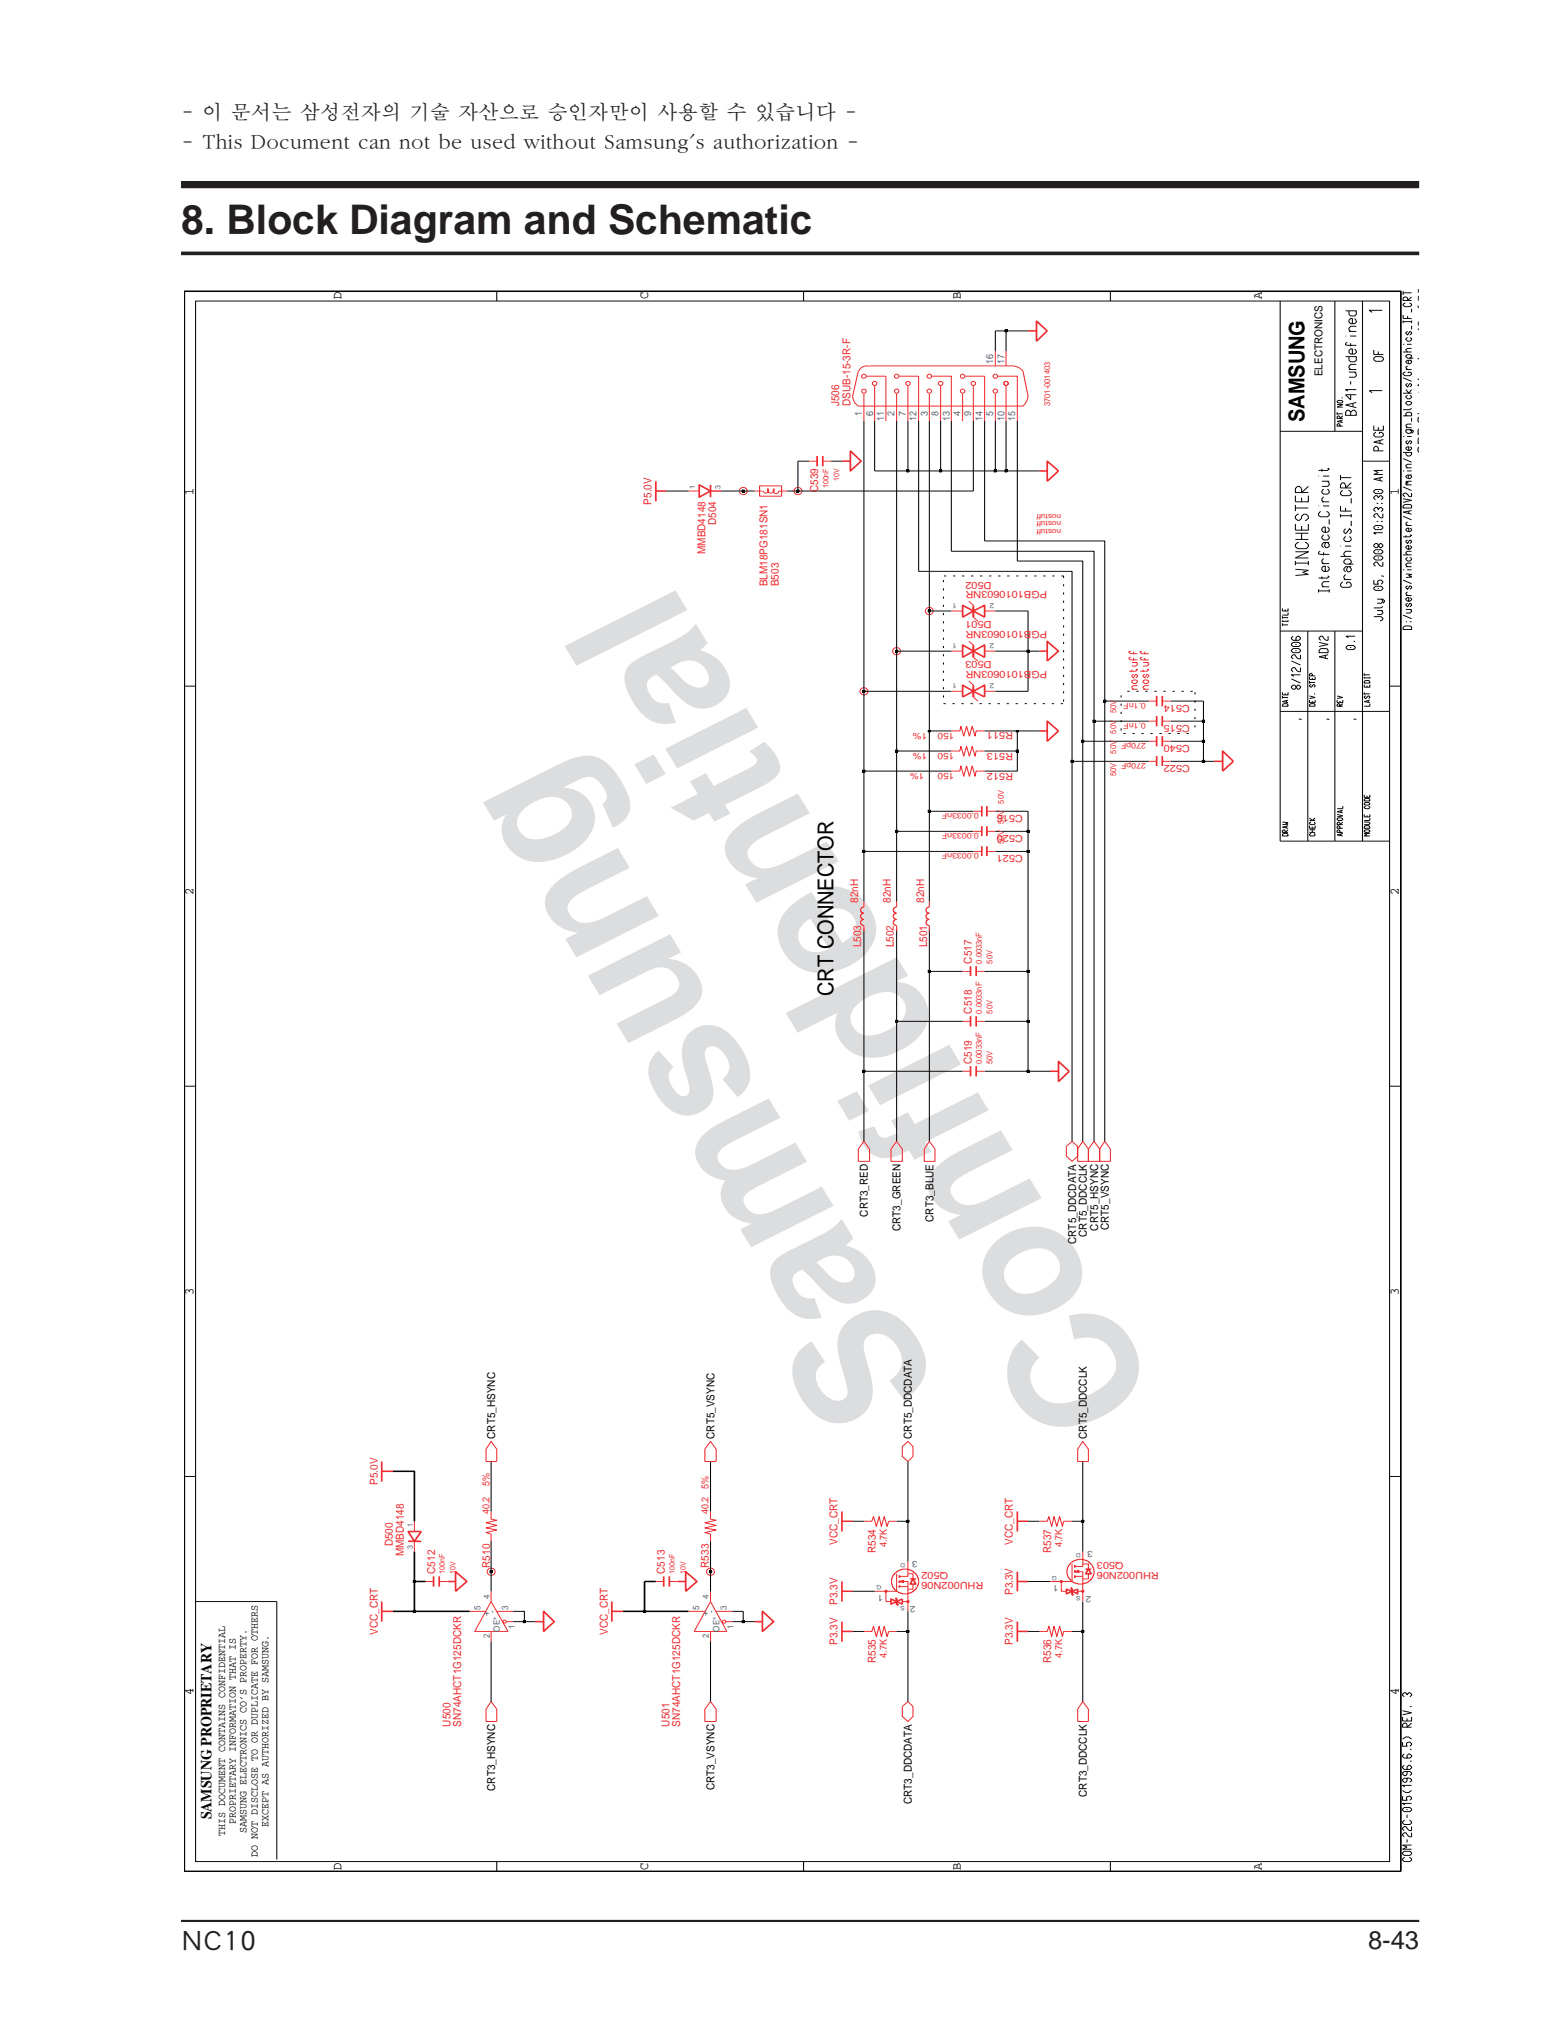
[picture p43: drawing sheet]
<svg xmlns="http://www.w3.org/2000/svg" width="216mm" height="280mm" viewBox="0 0 216 280" stroke-linecap="round" stroke-linejoin="round" font-family="sans-serif">
<defs><g id="words">
<g font-size="23.9" fill="#dcdddf">
<text x="130.2" y="191.6" transform="rotate(-121 130.2 191.6)">Samsung</text>
<text x="160.3" y="192.7" transform="rotate(-121 160.3 192.7)">Confidential</text>
</g>
<text font-size="5.6" fill="#231f20" x="25" y="32.3">8. Block Diagram and Schematic</text>
<g font-size="3.5" fill="#231f20">
<text x="25" y="269">NC10</text>
<text x="188.9" y="269.2">8-43</text>
</g>
<g font-size="3" fill="#030303">
<text x="180.2" y="58.3" transform="rotate(-90 180.2 58.3)">SAMSUNG</text>
<text x="115.1" y="137.6" transform="rotate(-90 115.1 137.6)">CRT CONNECTOR</text>
</g>
<g font-size="2.8" fill="#231f20">
<text x="25" y="16.3">- 이 문서는 삼성전자의 기술 자산으로 승인자만이 사용할 수 있습니다 -</text>
<text x="25" y="20.5">- This Document can not be used without Samsung's authorization -</text>
</g>
<text font-size="2.1" fill="#030303" x="29.2" y="251.3" transform="rotate(-90 29.2 251.3)">SAMSUNG PROPRIETARY</text>
<text font-size="1.9" fill="#231f20" x="197.2" y="62.7" transform="rotate(-90 197.2 62.7)">SRP Sheet Number: 43 of 55</text>
<g font-size="1.8" fill="#030303">
<text x="47.2" y="41.4" transform="rotate(-90 47.2 41.4)">D</text>
<text x="89.5" y="41.4" transform="rotate(-90 89.5 41.4)">C</text>
<text x="132.7" y="41.4" transform="rotate(-90 132.7 41.4)">B</text>
<text x="174.3" y="41.4" transform="rotate(-90 174.3 41.4)">A</text>
<text x="26.7" y="68.3" transform="rotate(-90 26.7 68.3)">1</text>
<text x="193.2" y="68.3" transform="rotate(-90 193.2 68.3)">1</text>
<text x="26.7" y="123.6" transform="rotate(-90 26.7 123.6)">2</text>
<text x="193.2" y="123.6" transform="rotate(-90 193.2 123.6)">2</text>
<text x="26.7" y="178.9" transform="rotate(-90 26.7 178.9)">3</text>
<text x="193.2" y="178.9" transform="rotate(-90 193.2 178.9)">3</text>
<text x="26.7" y="234.2" transform="rotate(-90 26.7 234.2)">4</text>
<text x="193.2" y="234.2" transform="rotate(-90 193.2 234.2)">4</text>
<text x="47.2" y="258.4" transform="rotate(-90 47.2 258.4)">D</text>
<text x="89.5" y="258.4" transform="rotate(-90 89.5 258.4)">C</text>
<text x="132.7" y="258.4" transform="rotate(-90 132.7 258.4)">B</text>
<text x="174.3" y="258.4" transform="rotate(-90 174.3 258.4)">A</text>
</g>
<g font-size="1.5" fill="#030303">
<text x="182.6" y="52" transform="rotate(-90 182.6 52)">ELECTRONICS</text>
<text x="119.9" y="168.1" transform="rotate(-90 119.9 168.1)">CRT3_RED</text>
<text x="124.4" y="170.1" transform="rotate(-90 124.4 170.1)">CRT3_GREEN</text>
<text x="128.9" y="168.8" transform="rotate(-90 128.9 168.8)">CRT3_BLUE</text>
<text x="148.6" y="171.8" transform="rotate(-90 148.6 171.8)">CRT5_DDCDATA</text>
<text x="150.1" y="170.8" transform="rotate(-90 150.1 170.8)">CRT5_DDCCLK</text>
<text x="151.6" y="170" transform="rotate(-90 151.6 170)">CRT5_HSYNC</text>
<text x="153.1" y="169.9" transform="rotate(-90 153.1 169.9)">CRT5_VSYNC</text>
<text x="68.4" y="198.8" transform="rotate(-90 68.4 198.8)">CRT5_HSYNC</text>
<text x="98.7" y="198.8" transform="rotate(-90 98.7 198.8)">CRT5_VSYNC</text>
<text x="125.9" y="198.8" transform="rotate(-90 125.9 198.8)">CRT5_DDCDATA</text>
<text x="150.1" y="198.8" transform="rotate(-90 150.1 198.8)">CRT5_DDCCLK</text>
<text x="68.4" y="247.4" transform="rotate(-90 68.4 247.4)">CRT3_HSYNC</text>
<text x="98.7" y="247.3" transform="rotate(-90 98.7 247.3)">CRT3_VSYNC</text>
<text x="125.9" y="249.2" transform="rotate(-90 125.9 249.2)">CRT3_DDCDATA</text>
<text x="150.1" y="248.2" transform="rotate(-90 150.1 248.2)">CRT3_DDCCLK</text>
<text x="31.1" y="253.7" transform="rotate(-90 31.1 253.7)">THIS DOCUMENT CONTAINS CONFIDENTIAL</text>
<text x="32.6" y="252" transform="rotate(-90 32.6 252)">PROPRIETARY INFORMATION THAT IS</text>
<text x="34.1" y="253.2" transform="rotate(-90 34.1 253.2)">SAMSUNG ELECTRONICS CO’S PROPERTY.</text>
<text x="35.6" y="256.6" transform="rotate(-90 35.6 256.6)">DO NOT DISCLOSE TO OR DUPLICATE FOR OTHERS</text>
<text x="37.1" y="252.4" transform="rotate(-90 37.1 252.4)">EXCEPT AS AUTHORIZED BY SAMSUNG.</text>
</g>
<g font-size="1.5" fill="#ee292e">
<text x="115.9" y="56.1" transform="rotate(-90 115.9 56.1)">J506</text>
<text x="117.4" y="56.1" transform="rotate(-90 117.4 56.1)">DSUB-15-3R-F</text>
<text x="90" y="69.7" transform="rotate(-90 90 69.7)">P5.0V</text>
<text x="113" y="68" transform="rotate(-90 113 68)">C539</text>
<text x="97.4" y="76.5" transform="rotate(-90 97.4 76.5)">MMBD4148</text>
<text x="98.9" y="72.6" transform="rotate(-90 98.9 72.6)">D504</text>
<text x="106" y="81" transform="rotate(-90 106 81)">BLM18PG181SN1</text>
<text x="107.6" y="81" transform="rotate(-90 107.6 81)">B503</text>
<text x="118.5" y="124.7" transform="rotate(-90 118.5 124.7)">82nH</text>
<text x="123.1" y="124.7" transform="rotate(-90 123.1 124.7)">82nH</text>
<text x="127.6" y="124.7" transform="rotate(-90 127.6 124.7)">82nH</text>
<text x="118.9" y="130.9" transform="rotate(-90 118.9 130.9)">L503</text>
<text x="123.4" y="130.9" transform="rotate(-90 123.4 130.9)">L502</text>
<text x="128" y="130.9" transform="rotate(-90 128 130.9)">L501</text>
<text x="134.2" y="133.1" transform="rotate(-90 134.2 133.1)">C517</text>
<text x="134.2" y="140" transform="rotate(-90 134.2 140)">C518</text>
<text x="134.2" y="147" transform="rotate(-90 134.2 147)">C519</text>
<text x="52.2" y="205.1" transform="rotate(-90 52.2 205.1)">P5.0V</text>
<text x="54.3" y="213.6" transform="rotate(-90 54.3 213.6)">D500</text>
<text x="55.8" y="215" transform="rotate(-90 55.8 215)">MMBD4148</text>
<text x="115.7" y="213.4" transform="rotate(-90 115.7 213.4)">VCC_CRT</text>
<text x="121" y="214.5" transform="rotate(-90 121 214.5)">R534</text>
<text x="139.9" y="213.4" transform="rotate(-90 139.9 213.4)">VCC_CRT</text>
<text x="145.2" y="214.5" transform="rotate(-90 145.2 214.5)">R537</text>
<text x="60.1" y="217.4" transform="rotate(-90 60.1 217.4)">C512</text>
<text x="67.7" y="216.6" transform="rotate(-90 67.7 216.6)">R510</text>
<text x="91.8" y="217.4" transform="rotate(-90 91.8 217.4)">C513</text>
<text x="97.9" y="216.6" transform="rotate(-90 97.9 216.6)">R533</text>
<text x="115.7" y="221.7" transform="rotate(-90 115.7 221.7)">P3.3V</text>
<text x="139.9" y="220.3" transform="rotate(-90 139.9 220.3)">P3.3V</text>
<text x="52.2" y="225.8" transform="rotate(-90 52.2 225.8)">VCC_CRT</text>
<text x="84" y="225.8" transform="rotate(-90 84 225.8)">VCC_CRT</text>
<text x="115.7" y="227.2" transform="rotate(-90 115.7 227.2)">P3.3V</text>
<text x="139.9" y="227.2" transform="rotate(-90 139.9 227.2)">P3.3V</text>
<text x="121" y="229.7" transform="rotate(-90 121 229.7)">R535</text>
<text x="145.2" y="229.7" transform="rotate(-90 145.2 229.7)">R536</text>
<text x="62.2" y="238.5" transform="rotate(-90 62.2 238.5)">U500</text>
<text x="63.7" y="238.5" transform="rotate(-90 63.7 238.5)">SN74AHCT1G125DCKR</text>
<text x="92.4" y="238.5" transform="rotate(-90 92.4 238.5)">U501</text>
<text x="93.9" y="238.5" transform="rotate(-90 93.9 238.5)">SN74AHCT1G125DCKR</text>
</g>
<g font-size="1.4" fill="#2859a8">
<text x="137.2" y="50.2" transform="rotate(-90 137.2 50.2)">16</text>
<text x="138.7" y="50.2" transform="rotate(-90 138.7 50.2)">17</text>
<text x="119" y="57.5" transform="rotate(-90 119 57.5)">1</text>
<text x="120.6" y="57.5" transform="rotate(-90 120.6 57.5)">6</text>
<text x="122.1" y="58.2" transform="rotate(-90 122.1 58.2)">11</text>
<text x="123.6" y="57.5" transform="rotate(-90 123.6 57.5)">2</text>
<text x="125.1" y="57.5" transform="rotate(-90 125.1 57.5)">7</text>
<text x="126.6" y="58.2" transform="rotate(-90 126.6 58.2)">12</text>
<text x="128.1" y="57.5" transform="rotate(-90 128.1 57.5)">3</text>
<text x="129.6" y="57.5" transform="rotate(-90 129.6 57.5)">8</text>
<text x="131.2" y="58.2" transform="rotate(-90 131.2 58.2)">13</text>
<text x="132.7" y="57.5" transform="rotate(-90 132.7 57.5)">4</text>
<text x="134.1" y="57.5" transform="rotate(-90 134.1 57.5)">9</text>
<text x="135.7" y="58.2" transform="rotate(-90 135.7 58.2)">14</text>
<text x="137.2" y="57.5" transform="rotate(-90 137.2 57.5)">5</text>
<text x="138.7" y="58.2" transform="rotate(-90 138.7 58.2)">10</text>
<text x="140.2" y="58.2" transform="rotate(-90 140.2 58.2)">15</text>
</g>
<g font-size="1.4" fill="#ee292e">
<text x="137" y="80.3" transform="rotate(-180 137 80.3)">D502</text>
<text x="144.6" y="81.7" transform="rotate(-180 144.6 81.7)">PGB1010603NR</text>
<text x="136.9" y="85.8" transform="rotate(-180 136.9 85.8)">D501</text>
<text x="144.6" y="87.2" transform="rotate(-180 144.6 87.2)">PGB1010603NR</text>
<text x="137" y="91.4" transform="rotate(-180 137 91.4)">D503</text>
<text x="144.6" y="92.7" transform="rotate(-180 144.6 92.7)">PGB1010603NR</text>
<text x="139.9" y="101.2" transform="rotate(-180 139.9 101.2)">R511</text>
<text x="164.3" y="100.2" transform="rotate(-180 164.3 100.2)">C515</text>
<text x="164.3" y="97.4" transform="rotate(-180 164.3 97.4)">C514</text>
<text x="139.9" y="104" transform="rotate(-180 139.9 104)">R513</text>
<text x="139.9" y="106.7" transform="rotate(-180 139.9 106.7)">R512</text>
<text x="164.3" y="105.7" transform="rotate(-180 164.3 105.7)">C522</text>
<text x="164.3" y="102.9" transform="rotate(-180 164.3 102.9)">C540</text>
<text x="141.3" y="112.6" transform="rotate(-180 141.3 112.6)">C516</text>
<text x="141.3" y="118.1" transform="rotate(-180 141.3 118.1)">C521</text>
<text x="141.3" y="115.3" transform="rotate(-180 141.3 115.3)">C520</text>
<text x="67.6" y="209.1" transform="rotate(-90 67.6 209.1)">40.2</text>
<text x="67.6" y="205.3" transform="rotate(-90 67.6 205.3)">5%</text>
<text x="97.8" y="209.1" transform="rotate(-90 97.8 209.1)">40.2</text>
<text x="97.8" y="205.7" transform="rotate(-90 97.8 205.7)">5%</text>
<text x="122.5" y="213.8" transform="rotate(-90 122.5 213.8)">4.7K</text>
<text x="146.7" y="213.8" transform="rotate(-90 146.7 213.8)">4.7K</text>
<text x="155.2" y="215.7" transform="rotate(-180 155.2 215.7)">Q503</text>
<text x="131" y="217.1" transform="rotate(-180 131 217.1)">Q502</text>
<text x="135.8" y="218.5" transform="rotate(-180 135.8 218.5)">RHU002N06</text>
<text x="160.1" y="217.1" transform="rotate(-180 160.1 217.1)">RHU002N06</text>
<text x="122.5" y="229" transform="rotate(-90 122.5 229)">4.7K</text>
<text x="146.7" y="229" transform="rotate(-90 146.7 229)">4.7K</text>
</g>
<g font-size="1.2" fill="#ee292e">
<text x="128" y="101.2" transform="rotate(-180 128 101.2)">1%</text>
<text x="131.8" y="101.2" transform="rotate(-180 131.8 101.2)">150</text>
<text x="127.6" y="106.8" transform="rotate(-180 127.6 106.8)">1%</text>
<text x="128" y="104" transform="rotate(-180 128 104)">1%</text>
<text x="131.8" y="106.8" transform="rotate(-180 131.8 106.8)">150</text>
<text x="131.8" y="104" transform="rotate(-180 131.8 104)">150</text>
</g>
<g font-size="1.2" fill="#2859a8">
<text x="126.7" y="215.6" transform="rotate(-180 126.7 215.6)">3</text>
<text x="150.9" y="214.3" transform="rotate(-180 150.9 214.3)">3</text>
<text x="67.7" y="220.9" transform="rotate(-90 67.7 220.9)">4</text>
<text x="97.9" y="220.9" transform="rotate(-90 97.9 220.9)">4</text>
<text x="122" y="220.3" transform="rotate(-180 122 220.3)">1</text>
<text x="126.5" y="221.9" transform="rotate(-180 126.5 221.9)">2</text>
<text x="146.2" y="218.9" transform="rotate(-180 146.2 218.9)">1</text>
<text x="150.7" y="220.5" transform="rotate(-180 150.7 220.5)">2</text>
<text x="66.3" y="222.4" transform="rotate(-90 66.3 222.4)">5</text>
<text x="67.6" y="223.3" transform="rotate(-90 67.6 223.3)">+</text>
<text x="67.7" y="226.3" transform="rotate(-90 67.7 226.3)">2</text>
<text x="68.4" y="222.8" transform="rotate(-90 68.4 222.8)">-</text>
<text x="69" y="225.4" transform="rotate(-90 69 225.4)">OE*</text>
<text x="70.2" y="222.4" transform="rotate(-90 70.2 222.4)">3</text>
<text x="71.1" y="225" transform="rotate(-90 71.1 225)">1</text>
<text x="96.6" y="222.4" transform="rotate(-90 96.6 222.4)">5</text>
<text x="97.8" y="223.3" transform="rotate(-90 97.8 223.3)">+</text>
<text x="97.9" y="226.3" transform="rotate(-90 97.9 226.3)">2</text>
<text x="98.6" y="222.8" transform="rotate(-90 98.6 222.8)">-</text>
<text x="99.3" y="225.4" transform="rotate(-90 99.3 225.4)">OE*</text>
<text x="100.4" y="222.4" transform="rotate(-90 100.4 222.4)">3</text>
<text x="101.3" y="225" transform="rotate(-90 101.3 225)">1</text>
</g>
<g font-size="1.1" fill="#ee292e">
<text x="145" y="56.1" transform="rotate(-90 145 56.1)">3701-001403</text>
<text x="114.4" y="67.4" transform="rotate(-90 114.4 67.4)">100nF</text>
<text x="115.9" y="66.4" transform="rotate(-90 115.9 66.4)">10V</text>
<text x="154.1" y="101.3" transform="rotate(-90 154.1 101.3)">50V</text>
<text x="154.1" y="98.6" transform="rotate(-90 154.1 98.6)">50V</text>
<text x="158.3" y="99.9" transform="rotate(-180 158.3 99.9)">0.1nF</text>
<text x="158.3" y="97.2" transform="rotate(-180 158.3 97.2)">0.1nF</text>
<text x="154.1" y="107.2" transform="rotate(-90 154.1 107.2)">50V</text>
<text x="154.1" y="104.1" transform="rotate(-90 154.1 104.1)">50V</text>
<text x="158.3" y="105.4" transform="rotate(-180 158.3 105.4)">270pF</text>
<text x="158.3" y="102.7" transform="rotate(-180 158.3 102.7)">270pF</text>
<text x="135.2" y="112.4" transform="rotate(-180 135.2 112.4)">0.0033nF</text>
<text x="138.6" y="113.8" transform="rotate(-90 138.6 113.8)">50V</text>
<text x="138.6" y="111" transform="rotate(-90 138.6 111)">50V</text>
<text x="135.2" y="117.8" transform="rotate(-180 135.2 117.8)">0.0033nF</text>
<text x="135.2" y="115.1" transform="rotate(-180 135.2 115.1)">0.0033nF</text>
<text x="138.6" y="116.5" transform="rotate(-90 138.6 116.5)">50V</text>
<text x="135.6" y="133.1" transform="rotate(-90 135.6 133.1)">0.0033nF</text>
<text x="137.1" y="133.1" transform="rotate(-90 137.1 133.1)">50V</text>
<text x="135.6" y="140" transform="rotate(-90 135.6 140)">0.0033nF</text>
<text x="137.1" y="140" transform="rotate(-90 137.1 140)">50V</text>
<text x="135.6" y="147" transform="rotate(-90 135.6 147)">0.0033nF</text>
<text x="137.1" y="147" transform="rotate(-90 137.1 147)">50V</text>
<text x="61.4" y="217.4" transform="rotate(-90 61.4 217.4)">100nF</text>
<text x="62.9" y="217.4" transform="rotate(-90 62.9 217.4)">10V</text>
<text x="93.2" y="217.4" transform="rotate(-90 93.2 217.4)">100nF</text>
<text x="94.7" y="217.4" transform="rotate(-90 94.7 217.4)">10V</text>
</g>
<g font-size="1.1" fill="#2859a8">
<text x="96" y="67.5" transform="rotate(-90 96 67.5)">1</text>
<text x="99.5" y="67.5" transform="rotate(-90 99.5 67.5)">3</text>
<text x="57" y="214" transform="rotate(-90 57 214)">3</text>
<text x="57" y="211" transform="rotate(-90 57 211)">1</text>
</g>
<g font-size="1" fill="#ee292e">
<text x="146.6" y="72" transform="rotate(-180 146.6 72)">nostuff</text>
<text x="146.6" y="71" transform="rotate(-180 146.6 71)">nostuff</text>
<text x="146.6" y="73" transform="rotate(-180 146.6 73)">nostuff</text>
</g>
<g font-size="1" fill="#2859a8">
<text x="132.2" y="83.3" transform="rotate(-180 132.2 83.3)">1</text>
<text x="137.3" y="83.3" transform="rotate(-180 137.3 83.3)">2</text>
<text x="132.2" y="88.8" transform="rotate(-180 132.2 88.8)">1</text>
<text x="137.3" y="88.8" transform="rotate(-180 137.3 88.8)">2</text>
<text x="132.2" y="94.4" transform="rotate(-180 132.2 94.4)">1</text>
<text x="137.3" y="94.4" transform="rotate(-180 137.3 94.4)">2</text>
</g>
<g font-size=".8" fill="#2859a8">
<text x="125" y="215.9" transform="rotate(-180 125 215.9)">D</text>
<text x="149.3" y="214.5" transform="rotate(-180 149.3 214.5)">D</text>
<text x="121.7" y="219" transform="rotate(-180 121.7 219)">G</text>
<text x="125" y="221.8" transform="rotate(-180 125 221.8)">S</text>
<text x="146" y="217.7" transform="rotate(-180 146 217.7)">G</text>
<text x="149.2" y="220.4" transform="rotate(-180 149.2 220.4)">S</text>
</g>
</g></defs>
<path d="M25 265.4h171" fill="none" stroke="#231f20" stroke-width=".3"/>
<path d="M25 25.5h171" fill="none" stroke="#231f20" stroke-width="1" stroke-linecap="butt"/>
<path d="M25 35h171" fill="none" stroke="#231f20" stroke-width=".5"/>
<path d="M25.1 40h170.8v220.9h-170.8z" fill="#fff"/>
<g fill="none" stroke="#ee292e" stroke-width=".14">
<path d="M104.2 67.8h1.1M104.9 67.1h3v1.4h-3zM106 67.5a.38 .38 0 0 1-.1 .6 .38 .38 0 0 1-.5-.3M106.1 67.5a.45 .45 0 0 0 .4 .6 .45 .45 0 0 0 .4-.6M106.9 67.6a.38 .38 0 0 0 .1 .6 .38 .38 0 0 0 .6-.4h1.1M131.4 89.9h1.5M133.8 88.6l.6 .5M134.4 90.8l.6 .5M136 89.9h1.5M134.4 112.1h1.2M136.3 112.1h1.2M158.7 105.2h1"/>
<path d="M160.5 105.2h1.2M119.3 124.5v.8l-.3 .1-.2 .2 .1 .4 .4 .1-.3 .1-.2 .2 .1 .5 .4 .1-.3 .1-.2 .2 .1 .4 .4 .2v.7M132.9 134.2h1.1M134.8 134.2h1.2M119.3 157.7l.8 1v1.7h-1.6v-1.7zM58.8 218.5h1.1M60.7 218.5h1.1M147.7 216.1l.7-.6 .4-.1h.8l.7 .3 .5 .4 .2 .4v.3h.1l-.1 .9-.2 .4-.5 .4-.7 .3h-.8l-.4-.2a1.72 1.72 0 0 1-1-.9v-.2a1.52 1.52 0 0 1 .2-1.2zM148.4 217.7h1.1M149.5 214.3v2.1h-1.1M149.5 216h.8v.8M150.3 217.4v.7h-.8"/>
<path d="M67.8 235l.8 1.1v1.7h-1.5v-1.7zM119.3 225.4h1.1l.2-.8 .4 1.5 .4-1.5 .3 1.5 .4-1.5 .4 1.5 .2-.7h1.1M149.5 235l.8 1.1v1.7h-1.5v-1.7z"/>
<circle cx="102.6" cy="67.8" r=".52"/>
<circle cx="110.2" cy="67.8" r=".52"/>
<circle cx="128.3" cy="84.4" r=".52"/>
</g>
<g fill="none" stroke="#ee292e" stroke-width=".22">
<path d="M142 45.7h1.1M143.1 44.4l1.5 1.3-1.5 1.4zM132.9 89.1l1.5 .8-1.5 .9zM134.4 89.9l1.6-.8v1.7zM134.4 89.1v1.7M135.6 111.4v1.4M136.3 111.4v1.4M159.7 104.5v1.3M160.5 104.5v1.3M134 133.5v1.3M134.8 133.5v1.3M59.9 217.7v1.5"/>
<path d="M60.7 217.7v1.5M61.8 218.5h1.1M62.9 217.1l1.6 1.4-1.6 1.3zM140.5 218.5h1.5M140.5 217.1v2.7M148.1 219.8l.7-.3v.7zM148.4 216.2v.3M148.4 216.9v.4M148.4 217.6v.4M84.5 222.6h1.6M84.5 221.2v2.8"/>
</g>
<path d="M148.4 217.1l.6-.2v.4z" fill="#ee292e"/>
<path d="M148.1 216v2.5h-3.1M148.4 217.1l.6-.2v.4zM148.8 217.1h.7v4.1" fill="none" stroke="#ee292e" stroke-width=".14"/>
<path d="M147.9 219.3l.2 .2v.7l.1 .2M149.9 216.8h.8M150.3 216.8l.4 .6h-.8z" fill="none" stroke="#ee292e" stroke-width=".22"/>
<circle cx="149.5" cy="219.8" r=".15" fill="#ee292e"/>
<circle cx="149.5" cy="219.8" r=".15" fill="none" stroke="#ee292e" stroke-width=".14"/>
<circle cx="146.6" cy="218.5" r=".15" fill="#ee292e"/>
<g fill="none" stroke="#ee292e" stroke-width=".14">
<path d="M118.5 51.3l-.7 3.4a1.74 1.74 0 0 0 .7 1.4h22.8a2.19 2.19 0 0 0 .7-1.4l-.7-3.4M119.3 54.4v3.8M119.7 52h2.7v6.2M120.1 50.6a1.2 1.2 0 0 0-1.5 .7M120.1 50.5h19.6a2.03 2.03 0 0 1 1.6 .8M120.8 53.3v4.9M123.8 54.4v3.8M124.2 52h2.7v6.2M125.4 53.3v4.9M128.3 54.4v3.8M128.7 52h2.7v6.2M129.9 53.3v4.9"/>
<path d="M132.9 54.4v3.8M133.3 52h2.7v6.2M134.4 53.3v4.9M137.5 48.5v2M137.5 54.4v3.8M137.9 52h2.6v6.2M138.9 48.5v2M138.9 53.3v4.9M95.1 67.8h1.5M98.1 67.8h1.5M131.4 84.4h1.5M133.8 83l.6 .6"/>
<path d="M134.4 85.3l.6 .5M136 84.4h1.5M123.8 157.7l.8 1v1.7h-1.5v-1.7zM147.3 158.4l.8-.7 .7 .7v1.3l-.7 .7-.8-.7zM67.8 199.1l.8 1.1v1.7h-1.5v-1.7zM123.4 217.5l.7-.6 .5-.1h.8l.5 .1 .3 .3 .4 .3 .2 .4v.2h.1l-.1 .9-.2 .5-.5 .4-.7 .3h-.8l-.5-.2a1.72 1.72 0 0 1-.9-1v-.2h-.1a1.52 1.52 0 0 1 .3-1.2zM124.2 219.2h1.2M125.4 215.7v2h-1.2M125.4 217.4h.7v.7M126.1 218.8v.7h-.7M146.6 218.5v1.3h.7M148.8 219.8h.7"/>
<path d="M98.1 235l.8 1.1v1.7h-1.6v-1.7z"/>
<circle cx="119.3" cy="54" r=".3"/>
<circle cx="119.3" cy="52" r=".3"/>
<circle cx="120.8" cy="53" r=".3"/>
<circle cx="123.8" cy="54" r=".3"/>
<circle cx="123.8" cy="52" r=".3"/>
<circle cx="125.4" cy="53" r=".3"/>
<circle cx="128.3" cy="54" r=".3"/>
<circle cx="128.3" cy="52" r=".3"/>
<circle cx="129.9" cy="53" r=".3"/>
<circle cx="132.9" cy="54" r=".3"/>
<circle cx="132.9" cy="52" r=".3"/>
<circle cx="134.4" cy="53" r=".3"/>
<circle cx="137.5" cy="54" r=".3"/>
<circle cx="137.5" cy="52" r=".3"/>
<circle cx="138.9" cy="53" r=".3"/>
<circle cx="146.6" cy="218.5" r=".15"/>
</g>
<g fill="none" stroke="#ee292e" stroke-width=".22">
<path d="M90.6 67.8h1.5M90.6 66.5v2.8M96.6 67l1.5 .8-1.5 .9zM98.1 67v1.7M132.9 83.6l1.5 .8-1.5 .9zM134.4 84.4l1.6-.8v1.7zM134.4 83.6v1.7M116.3 219.8h1.5M116.3 218.5v2.7M124.2 217.6v.4M124.2 218.3v.4M124.2 219v.3"/>
<path d="M147.3 219.5l.8 .3-.8 .4zM147.9 219.3l.2 .2v.7l.1 .2M123.8 221.2l.8-.3v.7z"/>
</g>
<path d="M124.2 218.5l.6-.2v.3z" fill="#ee292e"/>
<path d="M123.8 217.4v2.4h-3M124.2 218.5l.6-.2v.3zM124.6 218.5h.8v4.1" fill="none" stroke="#ee292e" stroke-width=".14"/>
<path d="M125.7 218.1h.8M126.1 218.1l.4 .7h-.8zM123.7 220.7l.1 .2v.7l.3 .1" fill="none" stroke="#ee292e" stroke-width=".22"/>
<circle cx="125.4" cy="221.2" r=".15" fill="#ee292e"/>
<circle cx="125.4" cy="221.2" r=".15" fill="none" stroke="#ee292e" stroke-width=".14"/>
<circle cx="122.3" cy="219.8" r=".15" fill="#ee292e"/>
<g fill="none" stroke="#ee292e" stroke-width=".14">
<path d="M111.8 63.7h1M113.6 63.7h1.2M131.4 95.5h1.5M133.8 94.1l.6 .5M134.4 96.3l.6 .5M136 95.5h1.5M158.7 99.6h1M158.7 96.8h1M160.5 99.6h1.2M160.5 96.8h1.2M131.4 106.5h1.2l.1-.7 .4 1.4 .4-1.4 .4 1.4 .4-1.4 .4 1.4 .1-.7h1.2M131.4 103.7h1.2l.1-.6 .4 1.4 .4-1.4 .4 1.4 .4-1.4 .4 1.4 .1-.8h1.2"/>
<path d="M131.4 101h1.2l.1-.7 .4 1.4 .4-1.4 .4 1.4 .4-1.4 .4 1.4 .1-.7h1.2M134.4 114.8h1.2M134.4 117.6h1.2M136.3 114.8h1.2M136.3 117.6h1.2M158.7 102.4h1M160.5 102.4h1.2M123.8 128.3v.3M123.8 124.5v.8l-.3 .1-.1 .2v.4l.4 .1-.3 .1-.1 .2v.5l.4 .1-.3 .1-.1 .2v.4l.4 .2v.7M128.3 124.5v.8l-.3 .1-.1 .2 .1 .4 .3 .1-.3 .1-.1 .2 .1 .5 .3 .1-.3 .1-.1 .2 .1 .4 .3 .2v.7M128.3 157.7l.8 1v1.7h-1.5v-1.7zM132.9 141.1h1.1"/>
<path d="M132.9 148h1.1M134.8 141.1h1.2M134.8 148h1.2M149.5 157.7l.8 1v1.7h-1.5v-1.7zM151.1 157.7l.8 1v1.7h-1.6v-1.7zM152.6 157.7l.8 1v1.7h-1.5v-1.7zM98.1 199.1l.8 1.1v1.7h-1.6v-1.7zM124.6 199.8l.8-.7 .7 .7v1.4l-.7 .7-.8-.7zM149.5 199.1l.8 1.1v1.7h-1.5v-1.7zM56.4 212.9h1.5M57.2 210.1v1.5M57.2 212.9v1.4"/>
<path d="M67.8 219.8v1.4M67.8 208.8v1.1l.8 .1-1.5 .4 1.5 .3-1.5 .4 1.5 .2-1.5 .4 .7 .2v1h.1M90.6 218.5h1.1M92.4 218.5h1.2M98.1 208.8v1.1l.8 .1-1.6 .4 1.6 .3-1.6 .4 1.6 .2-1.6 .4 .8 .2v1M98.1 219.8v1.4M119.3 210.1h1.1l.2-.6 .4 1.3 .4-1.3 .3 1.3 .4-1.3 .4 1.3 .2-.7h1.1M122.4 219.8v1.4h.7M143.5 210.1h1.1l.3-.6 .4 1.3 .3-1.3 .4 1.3 .3-1.3 .4 1.3 .2-.7h1.2M64.9 222.6h2.2M67.8 225.4v1.4M67.8 221.2l2.4 4.2h-4.6z"/>
<path d="M68.6 222.6h2.3M70 224h.9M95.1 222.6h2.2M98.1 225.4v1.4M98.1 221.2l2.3 4.2h-4.5zM98.9 222.6h2.3M100.2 224h1M124.6 221.2h.8M124.6 235.7l.8-.7 .7 .7v1.4l-.7 .7-.8-.7zM143.5 225.4h1.1l.3-.8 .4 1.5 .3-1.5 .4 1.5 .3-1.5 .4 1.5 .2-.7h1.2"/>
<circle cx="119.3" cy="95.5" r=".52"/>
<circle cx="123.8" cy="89.9" r=".52"/>
<circle cx="67.8" cy="217.1" r=".52"/>
<circle cx="98.1" cy="217.1" r=".52"/>
<circle cx="122.3" cy="219.8" r=".15"/>
<circle cx="69.7" cy="224" r=".22"/>
<circle cx="100" cy="224" r=".22"/>
</g>
<g fill="none" stroke="#ee292e" stroke-width=".22">
<path d="M112.8 63v1.4M113.6 63v1.4M116.3 63.7h1.1M117.4 62.3l1.5 1.4-1.5 1.4zM143.5 65.1h1.1M144.6 63.7l1.6 1.4-1.6 1.4zM132.9 94.6l1.5 .9-1.5 .8zM134.4 95.5l1.6-.9v1.7zM134.4 94.6v1.7M143.5 89.9h1.1M144.6 88.6l1.6 1.3-1.6 1.4zM144.6 99.6l1.6 1.4-1.6 1.4z"/>
<path d="M159.7 98.9v1.4M159.7 96.1v1.5M160.5 98.9v1.4M160.5 96.1v1.5M135.6 114.1v1.4M135.6 116.9v1.4M136.3 114.1v1.4M136.3 116.9v1.4M143.5 101h1.1M159.7 101.7v1.4M160.5 101.7v1.4M167.7 105.2h1.2"/>
<path d="M168.9 103.7l1.4 1.5-1.4 1.3zM134 140.4v1.4M134 147.3v1.4M134.8 140.4v1.4M134.8 147.3v1.4M145 148h1.2M146.2 146.6l1.5 1.4-1.5 1.4zM52.7 203.2h1.6M52.7 201.9v2.8M56.4 211.6h1.8l-1 1.3zM56.4 212.9h1.8M91.7 217.7v1.5"/>
<path d="M92.4 217.7v1.5M93.6 218.5h1.1M94.7 217.1l1.6 1.4-1.6 1.3zM116.3 210.1h1.5M116.3 208.8v2.8M140.5 210.1h1.5M140.5 208.8v2.8M52.7 221.2v2.8M52.7 222.6h1.6M73.9 224h1.2M75.1 222.6l1.5 1.4-1.5 1.4zM104.2 224h1.1"/>
<path d="M105.3 222.6l1.6 1.4-1.6 1.4zM116.3 225.4h1.5M116.3 224v2.8M123.1 220.9l.7 .3-.7 .4zM123.7 220.7l.1 .2v.7l.3 .1M140.5 225.4h1.5M140.5 224v2.8"/>
</g>
<path d="M166.2 105.2h1.5" fill="none" stroke="#030303" stroke-width=".14"/>
<path d="M166.1 105h.3v.3h-.3z" fill-rule="evenodd" fill="#030303"/>
<path d="M166 105h.4v.3h-.4zM166.2 102.4v2.8h-4.5" fill="none" stroke="#030303" stroke-width=".14"/>
<path d="M166.1 102.3h.3v.2h-.3z" fill-rule="evenodd" fill="#030303"/>
<path d="M166.2 99.6v2.8h-4.5M166 102.3h.4v.2h-.4z" fill="none" stroke="#030303" stroke-width=".14"/>
<path d="M166.1 99.5h.3v.3h-.3z" fill-rule="evenodd" fill="#030303"/>
<path d="M151.1 99.6h7.6M158.7 96.8h-6.1v60.9M161.7 96.8h4.5v2.8h-4.5M166 99.5h.4v.3h-.4zM148.1 105.2h10.6M149.5 102.4h9.2" fill="none" stroke="#030303" stroke-width=".14"/>
<path d="M152.4 96.7h.3v.3h-.3z" fill-rule="evenodd" fill="#030303"/>
<path d="M136 74.7h16.6v22.1M151.1 99.6v58.1M152.4 96.7h.3v.3h-.3z" fill="none" stroke="#030303" stroke-width=".14"/>
<path d="M150.9 99.5h.4v.3h-.4z" fill-rule="evenodd" fill="#030303"/>
<path d="M131.4 76.1h19.7v23.5M150.9 99.5h.4v.3h-.4zM149.5 225.4v9.6" fill="none" stroke="#030303" stroke-width=".14"/>
<path d="M149.4 225.2h.3v.3h-.3z" fill-rule="evenodd" fill="#030303"/>
<path d="M149.5 210.1v4.2M149.4 225.2h.3v.3h-.3zM149.5 221.2v4.2h-1.4" fill="none" stroke="#030303" stroke-width=".14"/>
<path d="M149.4 210h.3v.3h-.3z" fill-rule="evenodd" fill="#030303"/>
<path d="M149.5 102.4v55.3M149.4 210h.3v.3h-.3zM149.5 201.9v8.2h-1.4" fill="none" stroke="#030303" stroke-width=".14"/>
<path d="M149.4 102.3h.3v.2h-.3z" fill-rule="evenodd" fill="#030303"/>
<path d="M140.5 77.5h9v24.9M148.1 105.2v52.5M149.4 102.3h.3v.2h-.3z" fill="none" stroke="#030303" stroke-width=".14"/>
<path d="M147.9 105h.3v.3h-.3z" fill-rule="evenodd" fill="#030303"/>
<path d="M126.9 78.9h21.2v26.3M138.9 65.1h4.6M142 89.9h1.5M140.5 101h3M147.9 105h.3v.3h-.3zM142 148h3M142 210.1h1.5M142 218.5h3M142 225.4h1.5" fill="none" stroke="#030303" stroke-width=".14"/>
<path d="M141.8 147.8h.3v.3h-.3z" fill-rule="evenodd" fill="#030303"/>
<path d="M141.8 147.8h.3v.3h-.3zM142 141.1v6.9h-6" fill="none" stroke="#030303" stroke-width=".14"/>
<path d="M141.8 140.9h.3v.3h-.3z" fill-rule="evenodd" fill="#030303"/>
<path d="M142 134.2v6.9h-6M141.8 140.9h.3v.3h-.3z" fill="none" stroke="#030303" stroke-width=".14"/>
<path d="M141.8 134h.3v.3h-.3z" fill-rule="evenodd" fill="#030303"/>
<path d="M142 117.6v16.6h-6M141.8 134h.3v.3h-.3z" fill="none" stroke="#030303" stroke-width=".14"/>
<path d="M141.8 117.5h.3v.3h-.3z" fill-rule="evenodd" fill="#030303"/>
<path d="M141.8 117.5h.3v.3h-.3zM142 114.8v2.8h-4.5" fill="none" stroke="#030303" stroke-width=".14"/>
<path d="M141.8 114.7h.3v.3h-.3z" fill-rule="evenodd" fill="#030303"/>
<path d="M142 89.9v5.6h-4.5M137.5 112.1h4.5v2.7h-4.5M141.8 114.7h.3v.3h-.3z" fill="none" stroke="#030303" stroke-width=".14"/>
<path d="M141.8 89.8h.3v.3h-.3z" fill-rule="evenodd" fill="#030303"/>
<path d="M138.9 45.7h3.1M137.5 84.4h4.5v5.5h-4.5M141.8 89.8h.3v.3h-.3zM140.5 103.7v2.8h-4.5" fill="none" stroke="#030303" stroke-width=".14"/>
<path d="M140.3 103.6h.4v.3h-.4z" fill-rule="evenodd" fill="#030303"/>
<path d="M140.3 103.6h.4v.3h-.4zM140.5 101v2.7h-4.5" fill="none" stroke="#030303" stroke-width=".14"/>
<path d="M140.3 100.9h.4v.2h-.4z" fill-rule="evenodd" fill="#030303"/>
<path d="M140.5 58.2v19.3M136 101h4.5M140.3 100.9h.4v.2h-.4z" fill="none" stroke="#030303" stroke-width=".14"/>
<path d="M138.8 64.9h.3v.3h-.3z" fill-rule="evenodd" fill="#030303"/>
<path d="M138.9 45.7v2.8M138.9 58.2v6.9h-1.4M138.8 64.9h.3v.3h-.3z" fill="none" stroke="#030303" stroke-width=".14"/>
<path d="M138.8 45.6h.3v.3h-.3z" fill-rule="evenodd" fill="#030303"/>
<path d="M137.5 45.7h1.4M138.8 45.6h.3v.3h-.3z" fill="none" stroke="#030303" stroke-width=".14"/>
<path d="M137.3 64.9h.3v.3h-.3z" fill-rule="evenodd" fill="#030303"/>
<g fill="none" stroke="#030303" stroke-width=".14">
<path d="M131.4 58.2v17.9M134.4 58.2v9.6h-24.2M136 58.2v16.5M137.5 58.2v6.9h-7.6M137.5 45.7v2.8M137.3 64.9h.3v.3h-.3zM119.3 95.5h12.1M123.8 89.9h7.6M128.3 84.4h3.1M119.3 117.6h15.1M119.3 106.5h12.1M123.8 114.8h10.6"/>
<path d="M123.8 103.7h7.6M128.3 112.1h6.1M128.3 101h3.1M128.3 134.2h4.6M119.3 148h13.6M123.8 141.1h9.1"/>
</g>
<path d="M129.8 64.9h.3v.3h-.3z" fill-rule="evenodd" fill="#030303"/>
<path d="M129.9 58.2v6.9h-4.5M129.8 64.9h.3v.3h-.3zM128.3 134.2v23.5" fill="none" stroke="#030303" stroke-width=".14"/>
<path d="M128.2 134h.3v.3h-.3z" fill-rule="evenodd" fill="#030303"/>
<path d="M128.3 112.1v12.4M128.2 134h.3v.3h-.3zM128.3 128.6v5.6" fill="none" stroke="#030303" stroke-width=".14"/>
<path d="M128.2 111.9h.3v.3h-.3z" fill-rule="evenodd" fill="#030303"/>
<path d="M128.2 111.9h.3v.3h-.3zM128.3 101v11.1" fill="none" stroke="#030303" stroke-width=".14"/>
<path d="M128.2 100.9h.3v.2h-.3z" fill-rule="evenodd" fill="#030303"/>
<path d="M128.3 84.4v16.6M128.2 100.9h.3v.2h-.3z" fill="none" stroke="#030303" stroke-width=".14"/>
<path d="M128.2 84.3h.3v.2h-.3z" fill-rule="evenodd" fill="#030303"/>
<path d="M126.9 58.2v20.7M128.3 58.2v26.2M128.2 84.3h.3v.2h-.3zM125.4 225.4v9.6" fill="none" stroke="#030303" stroke-width=".14"/>
<path d="M125.2 225.2h.3v.3h-.3z" fill-rule="evenodd" fill="#030303"/>
<path d="M125.4 210.1v5.6M125.2 225.2h.3v.3h-.3zM125.4 222.6v2.8h-1.6" fill="none" stroke="#030303" stroke-width=".14"/>
<path d="M125.2 210h.3v.3h-.3z" fill-rule="evenodd" fill="#030303"/>
<path d="M125.2 210h.3v.3h-.3zM125.4 201.9v8.2h-1.6" fill="none" stroke="#030303" stroke-width=".14"/>
<path d="M125.2 64.9h.3v.3h-.3z" fill-rule="evenodd" fill="#030303"/>
<path d="M125.4 58.2v6.9h-4.6M125.2 64.9h.3v.3h-.3zM123.8 141.1v16.6" fill="none" stroke="#030303" stroke-width=".14"/>
<path d="M123.7 140.9h.3v.3h-.3z" fill-rule="evenodd" fill="#030303"/>
<path d="M123.8 114.8v9.7M123.8 128.6v12.5M123.7 140.9h.3v.3h-.3z" fill="none" stroke="#030303" stroke-width=".14"/>
<path d="M123.7 114.7h.3v.3h-.3z" fill-rule="evenodd" fill="#030303"/>
<path d="M123.7 114.7h.3v.3h-.3zM123.8 103.7v11.1" fill="none" stroke="#030303" stroke-width=".14"/>
<path d="M123.7 103.6h.3v.3h-.3z" fill-rule="evenodd" fill="#030303"/>
<path d="M123.8 89.9v13.8M123.7 103.6h.3v.3h-.3z" fill="none" stroke="#030303" stroke-width=".14"/>
<path d="M123.7 89.8h.3v.3h-.3z" fill-rule="evenodd" fill="#030303"/>
<path d="M120.8 58.2v6.9M123.8 58.2v31.7M123.7 89.8h.3v.3h-.3zM119.3 148v9.7M117.8 219.8h3M117.8 210.1h1.5M117.8 225.4h1.5" fill="none" stroke="#030303" stroke-width=".14"/>
<path d="M119.2 147.8h.3v.3h-.3z" fill-rule="evenodd" fill="#030303"/>
<path d="M119.3 117.6v6.9M119.3 128.6v19.4M119.2 147.8h.3v.3h-.3z" fill="none" stroke="#030303" stroke-width=".14"/>
<path d="M119.2 117.5h.3v.3h-.3z" fill-rule="evenodd" fill="#030303"/>
<path d="M119.2 117.5h.3v.3h-.3zM119.3 106.5v11.1" fill="none" stroke="#030303" stroke-width=".14"/>
<path d="M119.2 106.4h.3v.3h-.3z" fill-rule="evenodd" fill="#030303"/>
<path d="M119.3 95.5v11M119.2 106.4h.3v.3h-.3z" fill="none" stroke="#030303" stroke-width=".14"/>
<path d="M119.2 95.4h.3v.2h-.3z" fill-rule="evenodd" fill="#030303"/>
<path d="M119.3 58.2v37.3M110.2 63.7h1.6M114.8 63.7h1.5M119.2 95.4h.3v.2h-.3z" fill="none" stroke="#030303" stroke-width=".14"/>
<path d="M110 67.7h.4v.3h-.4z" fill-rule="evenodd" fill="#030303"/>
<path d="M102.6 67.8h1.6M110 67.7h.4v.3h-.4zM110.2 63.7v4.1h-1.5M102.6 224h1.6" fill="none" stroke="#030303" stroke-width=".14"/>
<path d="M102.5 223.9h.3v.2h-.3z" fill-rule="evenodd" fill="#030303"/>
<path d="M101.2 222.6h1.4v1.4h-1.4M102.5 223.9h.3v.2h-.3z" fill="none" stroke="#030303" stroke-width=".14"/>
<path d="M102.5 67.7h.3v.3h-.3z" fill-rule="evenodd" fill="#030303"/>
<path d="M99.6 67.8h3M102.5 67.7h.3v.3h-.3zM98.1 217.1v2.7M98.1 226.8v8.2" fill="none" stroke="#030303" stroke-width=".14"/>
<path d="M98 217h.3v.3h-.3z" fill-rule="evenodd" fill="#030303"/>
<path d="M92.1 67.8h3M98 217h.3v.3h-.3zM98.1 201.9v6.9M98.1 212.9v4.2" fill="none" stroke="#030303" stroke-width=".14"/>
<path d="M89 218.5h1.6M89 222.6h6.1" fill="none" stroke="#030303" stroke-width=".22"/>
<path d="M88.9 222.4h.3v.3h-.3z" fill-rule="evenodd" fill="#030303"/>
<path d="M72.4 224h1.5M88.9 222.4h.3v.3h-.3z" fill="none" stroke="#030303" stroke-width=".14"/>
<path d="M89 218.5v4.1h-2.9" fill="none" stroke="#030303" stroke-width=".22"/>
<path d="M72.3 223.9h.3v.2h-.3z" fill-rule="evenodd" fill="#030303"/>
<path d="M67.8 217.1v2.7M67.8 226.8v8.2M70.9 222.6h1.5v1.4h-1.5M72.3 223.9h.3v.2h-.3z" fill="none" stroke="#030303" stroke-width=".14"/>
<path d="M67.7 217h.3v.3h-.3z" fill-rule="evenodd" fill="#030303"/>
<path d="M67.7 217h.3v.3h-.3zM67.8 201.9v6.9M67.8 212.9v4.2" fill="none" stroke="#030303" stroke-width=".14"/>
<path d="M57.2 218.5h1.6M57.2 222.6h7.7" fill="none" stroke="#030303" stroke-width=".22"/>
<path d="M57.1 222.4h.3v.3h-.3z" fill-rule="evenodd" fill="#030303"/>
<path d="M57.1 222.4h.3v.3h-.3z" fill="none" stroke="#030303" stroke-width=".14"/>
<path d="M57.2 218.5v4.1h-2.9" fill="none" stroke="#030303" stroke-width=".22"/>
<path d="M57.1 218.3h.3v.3h-.3z" fill-rule="evenodd" fill="#030303"/>
<g fill="none" stroke="#030303" stroke-width=".14">
<path d="M27 41.6h164.9v215.5h-164.9zM68.6 40.2v1.4M111 40.2v1.4M153.4 40.2v1.4M176.8 59.6h11.4M176.8 41.6v74.6h15.1M184.4 41.6v18M184.7 55.5l.1-.2h.5l.1 .2-.1 .2h-.5zM184.7 55.9h.7l-.7 .3h.7M184.7 56.9v.4M184.7 57.2h.7M185.1 58.9v-.2l-.2-.2-.2 .2v.2h.7"/>
<path d="M185.2 58.1v.2M185.3 55h.1M185.4 57.4l-.3 .4v-.2l-.2-.2-.2 .2v.2h.7M185.4 58l-.7 .2 .7 .2M185.8 46.4h.1M185.8 49.3h1.5v.5l-.2 .2h-.6l-.2-.2v-.5M185.8 42.9h1.5v.5l-.2 .2h-.6l-.2-.2v-.5M186.1 56.7h.2l.2 .2 .3-.2h.3l.2 .2v.5h-1.5v-.5zM186.1 47.3l-.3 .1v.2l1.5 .1M186.3 51h1M186.3 51.4h1M186.3 45.8h1"/>
<path d="M186.5 46.4h.8M186.5 47.4v.4M186.5 52.7v.4M186.5 56.9v.5M186.8 55.7v.5M187.1 48.2l.2 .3v.2l-.2 .2h-.6l-.2-.2v-.3l.2-.2h.3v.7M187.1 51.4l.2 .3v.2l-.2 .2h-.8M187.1 44l.2 .3v.2l-.2 .2h-.6l-.2-.2v-.3l.2-.2h.3v.7M187.3 53.8h-1.5l.3 .2M187.3 45.1h-.8l-.2 .3v.2l.2 .2M187.3 55.6l-1.5 .4 1.5 .3M187.3 54.5h-1.5l.7 .7v-.7"/>
<path d="M187.3 50.3h-.8l-.2 .3v.2l.2 .2M188.2 41.6v74.6M189.7 58.8v.6h1.4v-.6M189.7 48.3v.7h1.4M189.7 49.5l.3-.2h.8l.3 .2v.2l-.3 .2h-.8l-.3-.2zM190 59.7l-.3 .2v.2l.3 .3h.8l.3-.3v-.2l-.3-.2h-.3v.2M190.4 48.6v.4M190.4 59v.4M190.9 42.9h-1.8l.4 .2M190.9 54h-1.8l.4 .2M193.8 40.2v.5M193.8 43.5v.5h1.1"/>
<path d="M193.8 44.3v.3M193.8 44.4h1.1M193.8 40.4h1.1M193.8 57.4h1.1v-.3l-.2-.2h-.3l-.2 .2v.3M193.8 54.3h1.1M193.8 52.2l1.1 .5M193.8 48.6h1.1M193.8 47.6h.1M194.1 41.9l-.3 .1v.2l.2 .2h.7l.2-.2v-.2l-.3-.1M194.1 51.4l-.3 .1v.2l.2 .2h.7l.2-.2v-.2l-.2-.1h-.2v.1M194.2 55.6l.2-.1h.3l.2 .1v.1l-.2 .3h-.3l-.2-.3zM194.2 53.8l.4 .5 .3-.5"/>
<path d="M194.2 51h.7M194.2 59.1h.7M194.3 47.6h.6M194.4 53l-.2 .1v.1l.2 .3 .3-.5 .2 .1v.1l-.2 .3M194.4 46.6l-.2 .2v.1l.2 .2h.3l.2-.2v-.1l-.2-.2M194.4 45.8l-.2 .1v.2l.2 .2 .3-.5 .2 .1v.2l-.2 .2M194.4 54.6l-.2 .1v.2l.2 .2h.3l.2-.2v-.2l-.2-.1M194.4 50.5l-.2 .2v.1l.2 .2M194.4 43.6v.4M194.6 49.8l-.1 .1 .1 .4h.1l.2-.3v-.1l-.2-.1M194.7 49.5l.2-.2v-.2l-.2-.1h-.3l-.2 .1v.2l.2 .2h.8M194.7 59.4l.2 .1v.1l-.2 .3h-.3l-.2-.3v-.2h.7l.3 .1v.1l-.3 .3"/>
<path d="M194.9 56.4l-.2 .2h-.9M194.9 58.6h-.5l-.2 .1v.2l.2 .2M194.9 49.8h-.5l-.2 .1v.1l.2 .3M194.9 48.1h-.5l-.2 .2v.1l.2 .2M194.9 42.7v.4M194.9 44.3v.3M194.9 45v.5M194.9 57.7v.5M194.9 41l-.5 .5v-.3l-.2-.2-.4 .2v.3h1.1M130.4 79.6h.3M131.6 79.6h.3M132.9 79.6h.3"/>
<path d="M134.1 79.6h.3M135.4 79.6h.3M136.6 79.6h.3M137.9 79.6h.3M139.1 79.6h.3M140.3 79.6h.4M141.6 79.6h.3M142.8 79.6h.3M144.1 79.6h.3M145.3 79.6h.3M146.6 79.6h.3v.2M178.9 76.2h1.8l-1.8 .9h1.8"/>
<path d="M178.9 72.4v.8h1.8v-.8M178.9 68.5v.8h1.8v-.8M178.9 69.7v.9M178.9 77.5v.6M178.9 77.8h1.8M178.9 74.5h1.8M178.9 70.2h1.8M178.9 78.6l1.8 .2-.8 .3 .8 .2-1.8 .2M178.9 73.7h1.8M179.4 74.9h-.2l-.3 .3v.3l.3 .3h1.2l.3-.3v-.3l-.3-.3h-.2M179.4 71h-.2l-.3 .3v.3l.3 .3h.2l.4-.3v-.3l.3-.3h.3l.3 .3v.3l-.3 .3h-.2M179.8 68.8v.5"/>
<path d="M179.8 72.7v.5M179.8 73.7v.8M180.7 67.2l-.9 .8v-.5l-.4-.3h-.2l-.3 .3v.5h1.8M180.7 77.5v.6M182.1 69.9h.1M182.1 65.8h.1M182.3 76.1l-.2 .2v.2l1.5 .1M182.4 70.7l-.3 .3v.2l.2 .2h1l.3-.2v-.2l-.3-.3h-.1M182.6 64.8v.3M182.6 79.6v.4M182.6 77.9h1M182.6 69.3h1"/>
<path d="M182.6 66.5h1M182.7 65.8h.9M182.7 69.9h.9M182.8 73.9l-.2 .3v.2l.2 .2h.5l.3-.2v-.2l-.3-.3M182.8 67.5l-.2 .3v.2l.2 .3h.5l.3-.3v-.2l-.3-.3M182.8 77.1l-.2 .3v.2l.2 .3M182.8 68.6l-.2 .3v.2l.2 .2M182.8 76.3v.4M183.1 74.9l-.1 .3v.2l.1 .3h.2l.3-.3v-.2l-.3-.3M183.3 79.6h.3l-.3 .2h-1.2M183.3 78.2l.3 .3v.2l-.3 .2h-.5l-.2-.2v-.3l.2-.2h.2v.7M183.3 72.8l.3 .3v.2l-.3 .2h-.5l-.2-.2v-.3l.2-.2h.2v.7"/>
<path d="M183.3 66.5l.3 .3v.2l-.3 .2h-.7M183.3 64.7l.3 .1-.3 .2h-1.2M183.6 71.7v.8M183.6 74.9h-.8l-.2 .3v.2l.2 .3M185.1 76.9h1.5M185.1 65.6v.7M185.1 69.9v.7h1.5M185.1 71v.5M185.1 71.2h1.5M185.1 66h1.5M185.1 75.4h.1M185.4 67.8l-.3 .2v.3l.3 .2h1l.2-.2v-.3l-.2-.2h-.2"/>
<path d="M185.8 75.4h.8M185.8 73l-.2 .3v.2l.2 .2 .6-.7 .2 .3v.2l-.2 .2M185.8 79.3l-.2 .3v.2l.2 .3M185.8 70.2v.4M185.8 74.1l-.2 .3v.2l.2 .2h.6l.2-.2v-.2l-.2-.3M186.1 78.3l-.1 .3v.2l.1 .2h.3l.2-.2v-.2l-.2-.3M186.4 77.9l.2-.2v-.2l-.2-.3h-.6l-.2 .3v.2l.2 .2h1.1M186.6 78.3h-.8l-.2 .3v.2l.2 .2M186.6 76.1h-.8l-.2 .3v.2l.2 .3M186.6 66.7l-.8 .7v-.4l-.2-.3h-.2l-.3 .3v.4h1.5M186.6 68.8v.7M186.6 71v.5"/>
<path d="M186.6 72v.7M188.2 63.7h3.7M189.7 77l.3-.2h.7l.3 .2v.1l-.3 .3h-.7l-.3-.3zM189.7 76.1l.3-.2h.7l.3 .2v.2l-.3 .2h-.7l-.3-.2zM189.7 72.8l.3-.2h.7l.3 .2v.1l-.3 .3h-.7l-.3-.3zM189.7 67.8l.3-.2h.7l.3 .2v.2l-.3 .2h-.7l-.3-.2zM189.7 75.3l.3-.2h.2l.4 .6h.1l.3-.3v-.1l-.3-.2h-.1l-.4 .6h-.2l-.3-.3zM190 70.7l-.3-.2v-.2l.3-.2h.2l.2 .3 .2-.3h.1l.3 .2v.2l-.3 .2M190 69l-.3-.2v-.1l.3-.2h.2l.2 .3 .2-.3h.1l.3 .2v.1l-.3 .2M190.1 72h.3M190.1 69.5h.3M190.3 77.1h.1"/>
<path d="M190.3 76.2h.1M190.3 72.9h.1M190.3 67.9h.1M190.4 62.3v-.4l-.3-.3h-.1l-.3 .3v.4h1.4M190.6 60.9v.4M190.6 66v.4M190.7 79.6h.4M190.7 72h.3M190.7 69.5h.3M191 73.6h-1.3l.3 .2M191 77.6v.6l-.4-.1-.4-.5h-.2l-.3 .3v.1l.3 .2M191 71v.5h-.4l-.4-.5h-.2l-.3 .2v.1l.3 .2"/>
<path d="M191 65.9l-1.3 .3 1.3 .3M191 65h-1.3l.7 .3-.7 .3h1.3M191.1 60.7l-1.4 .4 1.4 .3M193.8 68.9l1.1 .2-1.1 .3M193.8 62.5h1.1v.3l-.2 .2h-.3l-.2-.2v-.3M193.8 69.9l.3-.2h.5h.3v.5h-1.1zM193.8 76.6h1.1M193.8 71.3l1.1 .5M193.8 67.3l1.1 .5M193.8 63.3l1.1 .5M193.8 78.7h.1M193.8 65.1h.1"/>
<path d="M193.8 60.3h.1M194.2 79.3h.7l-.3 .2 .3 .2-.7 .1M194.2 78.3h.7M194.2 73.9v.3M194.2 67h.7M194.2 64.6h.7M194.2 72.6h.7M194.3 78.7h.6M194.3 60.3h.6M194.3 65.1h.6M194.4 74.6l-.2 .1v.2l.2 .2 .3-.5 .2 .1v.2l-.2 .2M194.4 60.9l-.2 .1v.1l.2 .3 .3-.5 .2 .1v.1l-.2 .3"/>
<path d="M194.4 72.1l-.2 .1v.2l.2 .2M194.4 77l-.2 .1v.2l.2 .2h.3l.2-.2v-.2l-.2-.1M194.6 70.6v.4M194.6 65.6l-.1 .2 .1 .3h.1l.2-.2v-.1l-.2-.2M194.7 73.9h.2l-.2 .3h-.9M194.7 61.7l.2 .2v.1l-.2 .2h-.3l-.2-.2v-.1l.4-.2v.5M194.7 75.4l.2 .1v.2l-.2 .2h-.3l-.2-.2v-.2l.4-.1v.5M194.7 72.9l.2 .2v.1l-.2 .2h-.3l-.2-.2v-.1l.4-.2v.5M194.9 76.1h-.5l-.2 .2v.1l.2 .2M194.9 65.6h-.5l-.2 .2v.1l.2 .2M194.9 68.1v.5l-.3-.1-.4-.4-.4 .2v.1l.2 .2M194.9 70.5l-1.1 .2 1.1 .3"/>
<path d="M194.9 77.8h-.5l-.2 .1v.2l.2 .2M194.9 66.5h-.7l.3 .2-.3 .1v.1l.2 .1M194.9 64.1h-.5l-.2 .2v.1l.2 .2M25.5 94.8h1.5M130.3 80.1v.3M130.3 81.3v.3M130.3 82.4v.3M130.3 83.5v.3M130.3 84.7v.3M130.3 85.8v.3M130.3 87v.2M130.3 88.1v.3"/>
<path d="M130.3 89.2v.3M130.3 90.4v.3M130.3 91.5v.3M130.3 92.6v.3M130.3 93.8v.3M130.3 94.9v.3M130.3 96.1v.2M130.3 97.2h.3M131.5 97.2h.4M132.8 97.2h.3M134 97.2h.3M135.3 97.2h.3"/>
<path d="M136.5 97.2h.3M137.8 97.2h.3M139 97.2h.3M140.3 97.2h.3M141.5 97.2h.3M142.8 97.2h.3M144 97.2h.3M145.3 97.2h.3M146.5 97.2h.3M146.9 80.7v.3M146.9 81.8v.3M146.9 83v.3"/>
<path d="M146.9 84.1v.3M146.9 85.3v.2M146.9 86.4v.3M146.9 87.5v.3M146.9 88.7v.3M146.9 89.8v.3M146.9 90.9v.3M146.9 92.1v.3M146.9 93.2v.3M146.9 94.4v.2M146.9 95.5v.3M146.9 96.6v.3"/>
<path d="M154.8 96.1v.2M154.8 97.2v.3M154.8 98.3v.3M154.8 99.5v.3M155.7 95.5h.3M156.9 95.5h.3M158.2 95.5h.3M159.4 95.5h.3M160.7 95.5h.3M161.9 95.5h.3M163.2 95.5h.3M164.4 95.5h.3"/>
<path d="M165 95.6v.3M165 96.8v.3M165 97.9v.3M165 99v.3M176.8 87.2h11.4M176.8 98.3h15.1M177.1 95.6v.4h.8v-.4M177.1 96.1v.4M177.1 96.3h.8M177.1 84v.4h.8v-.4M177.1 85.1v.4M177.1 85.7v.2"/>
<path d="M177.1 86.1v.4M177.1 86.3h.8M177.1 85.8h.8M177.1 85.3h.8M177.2 97.3l.5-.1 .2 .4h-.8zM177.5 95.8v.2M177.5 84.2v.2M177.7 96.8v.2M177.9 96.7l-.8 .2 .8 .2M177.9 84.6v.4h-.8M177.9 85.7v.2M178.4 93.8l1.2 .6"/>
<path d="M178.4 91.3l1.2 .6M178.4 89.8l.2-.2h.8l.2 .2v.1l-.2 .3h-.8l-.2-.3zM178.4 89l.2-.3h.8l.2 .3v.1l-.2 .2h-.8l-.2-.2zM178.4 94.9l.2-.3h.2l.4 .6h.2l.2-.2v-.1l-.2-.3h-.2l-.4 .6h-.2l-.2-.2zM178.6 87.9l-.2 .2v.1l.2 .3h.8l.2-.3v-.1l-.2-.2h-.2l-.2 .2v.4M178.9 89.9h.2M178.9 89h.2M179.4 99.3l.4 .1M179.6 92.2v.6l-.4-.1-.4-.5h-.2l-.2 .2v.2l.2 .2M179.6 90.4v.6l-.4-.1-.4-.5h-.2l-.2 .3v.1l.2 .2M179.6 93.2h-1.2l.3 .2M180.6 87.2v29"/>
<path d="M180.8 96.7v.4h.8v-.4M180.8 93.5v.4h.8v-.4M180.8 94.1v.3M180.8 96.1l.8 .2-.8 .2M180.8 94.3h.8M180.9 97.3l.6-.1 .1 .4h-.8zM181.1 94.6l-.3 .2 .3 .1 .4-.3 .1 .1-.1 .2M181.2 93.4v-.3l-.1-.1-.3 .1v.3h.8M181.2 93.6v.3M181.2 96.8v.3M181.5 95.8h.1M182.1 81.4v.4"/>
<path d="M182.1 81.6h1.5M182.2 88.7l1.2 .3-1.2 .3M182.3 89.7l.2-.1 .8 .1 .1 .5h-1.2v-.3zM182.6 81.1h1M183 90.5v.4M183.2 99.3l.4 .1M183.4 87.9v.6l-.4-.1-.4-.5h-.2l-.2 .2v.1l.2 .3M183.4 90.4l-1.2 .3 1.2 .3M183.6 81.4v.4M183.6 80.3h-.8l-.2 .3v.2l.2 .3M184.4 87.2v29M184.7 96.7v.4h.7v-.4"/>
<path d="M184.7 96.1l.7 .2-.7 .2M185.1 96.8v.3M185.4 80.4l-.3 .3v.2l.3 .2h1l.2-.2v-.2l-.2-.3h-.4v.3M185.4 97.2l-.3 .4v-.3l-.2-.1-.2 .1v.3h.7M185.6 80.1h1M185.9 89.4l.2-.2h.8l.3 .2v.1l-.3 .2h-.8l-.2-.2zM186.5 89.4h.1M186.9 88.6h.3M186.9 99.3l.4 .1M187.2 87.9h-1.3l.3 .2M188.4 94.6v.3h.8v-.3M188.4 93v.4"/>
<path d="M188.4 93.5v.2M188.4 95.6v.4M188.4 95.8h.8M188.4 93.6h.8M188.4 93.2h.8M188.5 94.1l.5-.1 .2 .4h-.8zM188.6 96.1l-.2 .2 .2 .2 .4-.4 .2 .2-.2 .2M188.8 94.7v.2M189 96.8v.2M189.2 93.5v.2M189.2 97.2v.4h-.8M189.2 96.7l-.8 .2 .8 .2"/>
<path d="M189.7 81.2l.3-.2h.7l.3 .2v.1l-.3 .3h-.7l-.3-.3zM189.7 80.1v.6h.7l-.1-.4 .1-.1 .2-.1h.1l.3 .2v.2l-.3 .2M189.7 85.2h1l.3 .2v.1l-.3 .3h-.1M190.2 82.8h.8l.2 .2v.1l-.2 .2M190.2 84.3h.8M190.3 81.3h.1M190.7 82.8l.3 .2v.1l-.3 .2h-.5M190.7 84.3l.3 .2v.2l-.3 .2h-.5M191 83.8l-.3 .2h-1M191.9 94.8h1.6M193.8 86.7l.3-.2h.5h.3v.5h-1.1zM193.8 85l1.1 .5"/>
<path d="M193.8 80.1l1.1 .5M194.2 85.9h.1M194.2 84.2h.7M194.2 82.3h.7M194.4 83.3l-.2 .2v.1l.2 .2 .3-.5 .2 .2v.1l-.2 .2M194.4 80.9l-.2 .2v.1l.2 .2 .3-.5 .2 .2v.1l-.2 .2M194.4 81.8l-.2 .1v.2l.2 .2M194.7 84.2l.2 .1v.2l-.2 .2h-.5M194.7 82.5l.2 .2v.1l-.2 .2h-.3l-.2-.2v-.1l.4-.2v.5M194.7 85.9h.2M154.8 100.6v.3M155.1 101.3h.4"/>
<path d="M156.4 101.3h.3M157.6 101.3h.3M158.9 101.3h.3M160.1 101.3h.3M161.4 101.3h.3M162.6 101.3h.3M163.9 101.3h.3M165 100.2v.3M177.1 113.6h.8l-.3 .2h.3l-.8 .1M177.2 115.2l.5-.1 .2 .4h-.8zM177.7 114.1v.2M177.9 114.6l-.4 .4v-.2l-.2-.2-.2 .2v.2h.8"/>
<path d="M177.9 114.1l-.8 .2 .8 .1M180.8 114.1v.3h.8v-.3M180.8 115h.8M180.8 113.3h.8M180.8 113l.4 .3 .4-.3M180.8 114.6h.8M181.1 113.6l-.3 .1 .2 .2h.5l.1-.1-.1-.2M181.1 115.1l-.3 .2 .2 .2h.5l.1-.2-.1-.2M181.2 114.2v.2M181.2 114.6v.4M184.7 112.5l.7 .2-.7 .1M184.7 113.1l.1-.1h.5l.1 .2-.1 .1h-.5z"/>
<path d="M185.1 115v-.2l-.2-.2-.2 .2v.2h.7M185.1 114.4v-.2l-.2-.1-.2 .1v.2h.7M185.2 112v.2M185.2 115.2v.2M185.4 113.6l-.3 .3v-.2l-.2-.1-.2 .1v.2h.7M185.4 115.1l-.7 .2 .7 .2M185.4 111.9l-.7 .2 .7 .2M185.4 111.4v.3h-.7M188.4 114.8l.2-.2h.4l.2 .2-.2 .2h-.4zM188.4 111l.2-.1h.4l.2 .2-.2 .1h-.4zM188.4 112.5v.3h.8v-.3M188.4 109.8v.3h.8v-.3"/>
<path d="M188.4 113.6h.6l.2 .1-.2 .2h-.6M188.5 114.1h.5l.2 .3h-.8zM188.5 110.4l.5-.1 .2 .3h-.8zM188.6 111.4l-.2 .1 .2 .2h.4l.2-.1-.2-.2M188.8 109.9v.2M188.8 112.6v.2M189.2 115.1h-.8l.4 .2-.4 .2h.8M189.2 113v.3h-.8M25.5 150h1.5M191.9 150h1.6M25.5 204h1.5M57.1 218.3h.3v.3h-.3z"/>
<path d="M191.9 204h1.6M27 221.2h11.2v35.7M193.7 237.2v.5h1.2v-.5M193.7 236.3l1.2 .3-1.2 .3M193.9 234.4l-.2-.2v-.2l.2-.2h.3l.1 .3 .3-.3h.1l.2 .2v.2l-.2 .2M194.3 237.4v.3M194.7 235.7h.2M194.9 238l-.6 .6v-.4l-.1-.2h-.3l-.2 .2v.4h1.2M68.6 257.1v1.4M111 257.1v1.4M153.4 257.1v1.4M193.7 248.1v.6h.6l-.1-.4 .1-.1 .3-.1h.1l.2 .2v.2l-.2 .2"/>
<path d="M193.7 240.6v.6h.6l-.1-.3 .1-.2 .3-.1h.1l.2 .3v.1l-.2 .2M193.7 240.2a.8 .8 0 0 1 1.2 0M193.7 255.9l.2-.2h.8l.2 .2v.2l-.2 .2h-.8l-.2-.2zM193.7 249.9l.2-.2h.8l.2 .2v.1l-.2 .2h-.8l-.2-.2zM193.7 247.3a.8 .8 0 0 0 1.2 0M193.9 243.8l-.2 .3v.1l.2 .2h.8l.2-.2v-.1l-.2-.3h-.1l-.3 .3v.3M193.9 242.3l-.2 .2v.1l.2 .3h.8l.2-.3v-.1l-.2-.2h-.1l-.3 .2v.4M194 256.6l-.3 .2v.1l.2 .2h.8l.2-.2v-.1l-.3-.2M194 251.5l-.3 .2v.1l.2 .2h.8l.2-.2v-.1l-.3-.2M194.2 250h.2M194.3 250.7v.4M194.3 254.1v.4"/>
<path d="M194.3 245.6v.4l-.1 .2h-.3l-.2-.2v-.2l.2-.2h.8l.2 .2v.2l-.2 .2M194.3 244.7v.4l-.1 .2h-.3l-.2-.2v-.2l.2-.2h.8l.2 .2v.2l-.2 .2M194.7 243.3h.2M194.7 241.6h.2M194.9 249.1h-1.2l.3 .2M194.9 246.6h-1.2l.3 .2M194.9 253.2v.5h-.3l-.4-.5h-.3l-.2 .2v.1l.2 .2M194.9 252.3v.6l-.3-.1-.4-.5h-.3l-.2 .2v.2l.2 .2M194.9 254.9h-1.2l.6 .3-.6 .2h1.2"/>
</g>
<path d="M25.5 40.2h168v218.3h-168zM54.3 203.2h2.9v6.9M57.2 214.3v4.2" fill="none" stroke="#030303" stroke-width=".22"/>
<g fill="none" stroke="#ee292e" stroke-width=".14">
<path d="M156.2 90.8l-.3 .1v.1l.3 .2h.9M156.2 89.9l-.3 .1v.2l.3 .1h.9M156.3 95.2h.8M156.3 94.1l.2-.2h.4l.2 .2v.1l-.2 .2h-.4l-.2-.2zM156.3 92.5v.3M156.3 91.5h.8M156.5 90v.4M156.5 90.9v.3M156.5 93.1l-.2 .2v.1l.2 .2 .4-.5 .2 .2v.1l-.2 .2M156.9 91.5l.2 .2v.1l-.2 .2h-.6M156.9 92.4l.2 .1-.2 .2h-1M157.1 94.7h-.6l-.2 .2v.1l.2 .2"/>
<path d="M157.7 90.8l-.2 .1v.1l.2 .2h1M157.7 89.9l-.2 .1v.2l.2 .1h1M157.9 94.1l.2-.2h.3l.3 .2v.1l-.3 .2h-.3l-.2-.2zM157.9 95.2h.8M157.9 91.5h.8M157.9 92.5v.3M158.1 90v.4M158.1 90.9v.3M158.1 93.1l-.2 .2v.1l.2 .2 .3-.5 .3 .2v.1l-.3 .2M158.4 91.5l.3 .2v.1l-.3 .2h-.5M158.4 92.4l.3 .1-.3 .2h-.9M158.7 94.7h-.6l-.2 .2v.1l.2 .2"/>
</g>
<use href="#words"/>
</svg>
